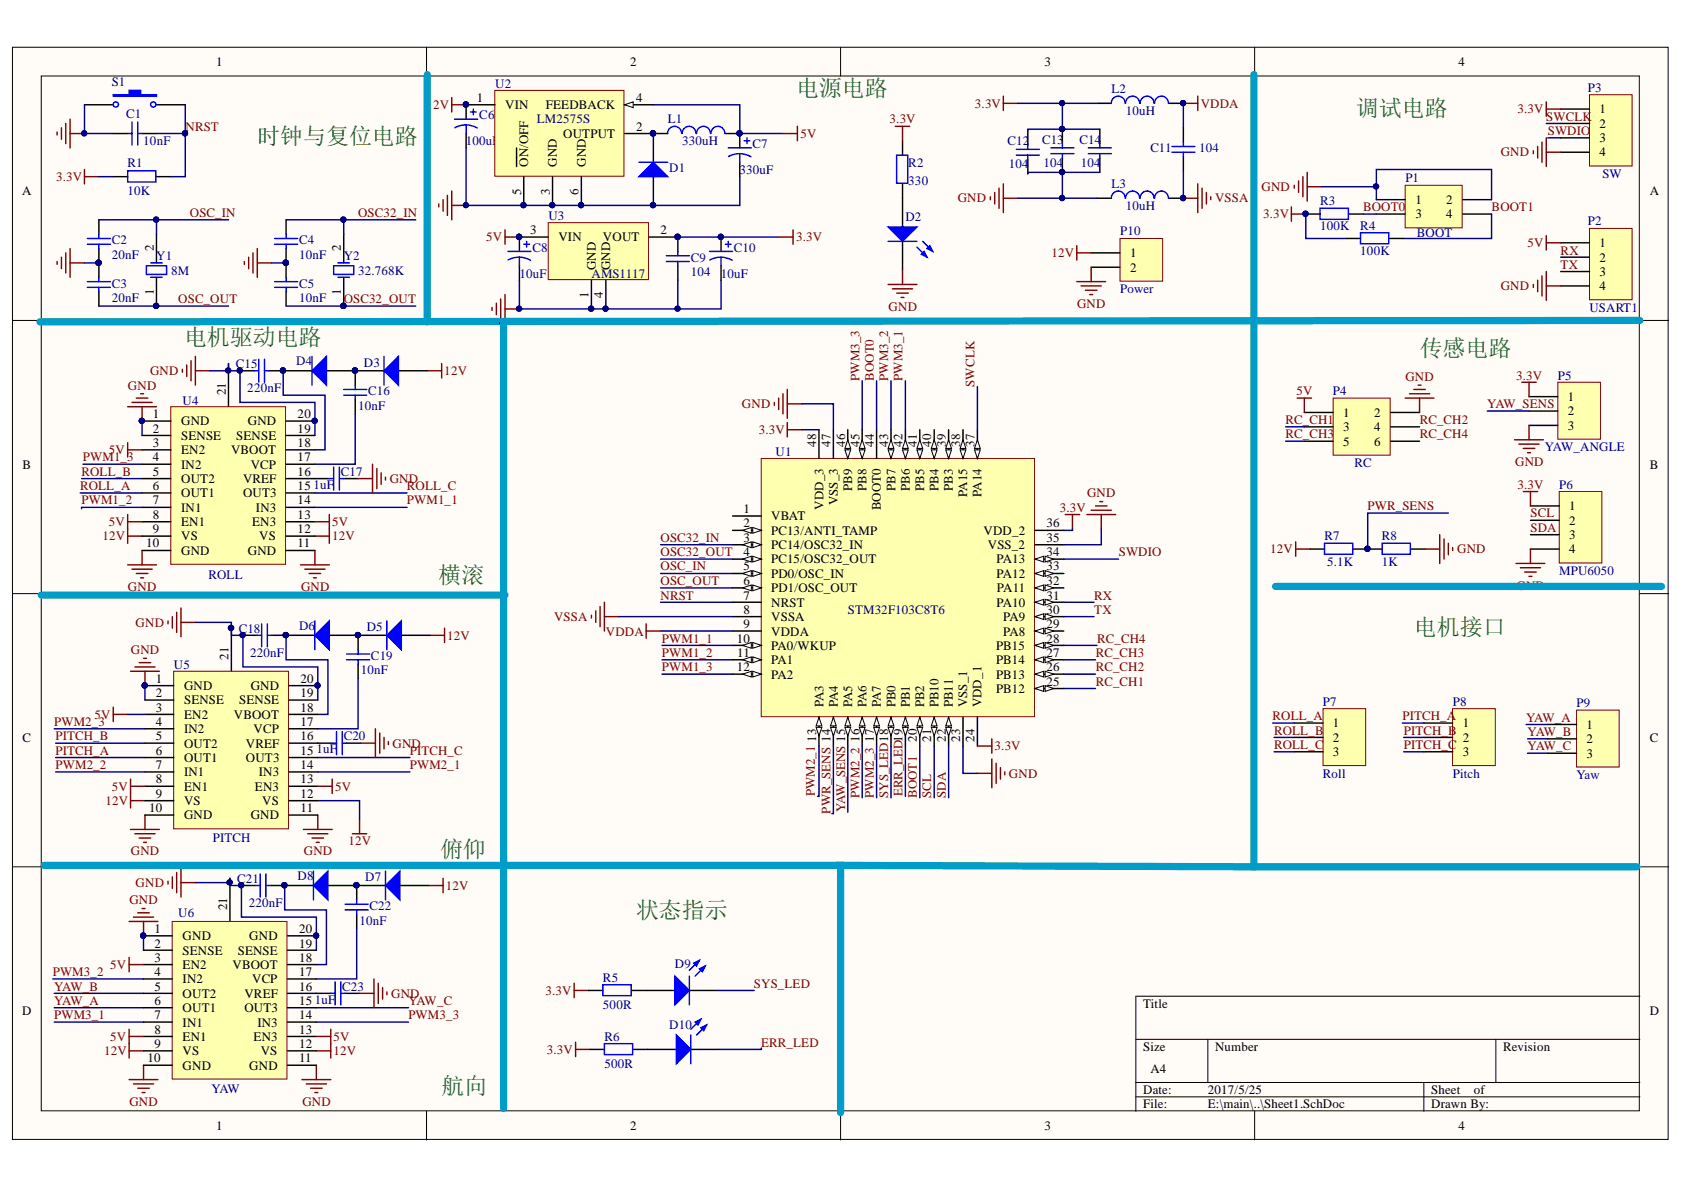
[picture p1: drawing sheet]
<svg xmlns="http://www.w3.org/2000/svg" width="297mm" height="210mm" viewBox="0 0 297 210" stroke-linecap="round" stroke-linejoin="round" font-family="sans-serif">
<defs><g id="words">
<g font-size="4.1" fill="#008000">
<text x="140.4" y="17">电源电路</text>
<text x="239.2" y="20.5">调试电路</text>
<text x="45.4" y="25.3">时钟与复位电路</text>
<text x="32.5" y="60.8">电机驱动电路</text>
<text x="250.4" y="62.8">传感电路</text>
<text x="77.4" y="102.9">横滚</text>
<text x="249.4" y="112">电机接口</text>
<text x="77.6" y="151.1">俯仰</text>
<text x="112.2" y="162">状态指示</text>
<text x="77.9" y="192.9">航向</text>
</g>
<g font-size="2.3">
<text x="38.1" y="11.6">1</text>
<text x="111.2" y="11.6">2</text>
<text x="184.2" y="11.6">3</text>
<text x="257.3" y="11.6">4</text>
<text x="84.1" y="18">1</text>
<text x="112.2" y="18">4</text>
<text x="89.1" y="19.2">VIN</text>
<text x="96.3" y="19.2">FEEDBACK</text>
<text x="112.2" y="23">2</text>
<text x="282.1" y="20">1</text>
<text x="282.1" y="22.5">2</text>
<text x="93.2" y="29.4" transform="rotate(-90 93.2 29.4)">ON/OFF</text>
<text x="98.2" y="29.4" transform="rotate(-90 98.2 29.4)">GND</text>
<text x="99.3" y="24.3">OUTPUT</text>
<text x="103.3" y="29.4" transform="rotate(-90 103.3 29.4)">GND</text>
<text x="282.1" y="25.1">3</text>
<text x="282.1" y="27.6">4</text>
<text x="3.9" y="34.4">A</text>
<text x="91.9" y="34.4" transform="rotate(-90 91.9 34.4)">5</text>
<text x="97" y="34.4" transform="rotate(-90 97 34.4)">3</text>
<text x="102" y="34.4" transform="rotate(-90 102 34.4)">6</text>
<text x="249.7" y="36">1</text>
<text x="255.1" y="36">2</text>
<text x="291" y="34.4">A</text>
<text x="93.5" y="41.3">3</text>
<text x="116.5" y="41.3">2</text>
<text x="249.7" y="38.5">3</text>
<text x="255.1" y="38.5">4</text>
<text x="27.1" y="44.3" transform="rotate(-90 27.1 44.3)">2</text>
<text x="60.1" y="44.3" transform="rotate(-90 60.1 44.3)">2</text>
<text x="98.5" y="42.5">VIN</text>
<text x="105.1" y="47.6" transform="rotate(-90 105.1 47.6)">GND</text>
<text x="106.4" y="42.5">VOUT</text>
<text x="107.6" y="47.6" transform="rotate(-90 107.6 47.6)">GND</text>
<text x="199.4" y="45.4">1</text>
<text x="199.4" y="47.9">2</text>
<text x="282.1" y="43.6">1</text>
<text x="282.1" y="46.2">2</text>
<text x="27.1" y="52.1" transform="rotate(-90 27.1 52.1)">1</text>
<text x="60.1" y="52.1" transform="rotate(-90 60.1 52.1)">1</text>
<text x="103.8" y="52.6" transform="rotate(-90 103.8 52.6)">1</text>
<text x="106.4" y="52.6" transform="rotate(-90 106.4 52.6)">4</text>
<text x="282.1" y="48.7">3</text>
<text x="282.1" y="51.2">4</text>
<text x="39.8" y="69.7" transform="rotate(-90 39.8 69.7)">21</text>
<text x="276.6" y="70.7">1</text>
<text x="27" y="73.8">1</text>
<text x="27" y="76.3">2</text>
<text x="32" y="75">GND</text>
<text x="32" y="77.6">SENSE</text>
<text x="41.7" y="77.6">SENSE</text>
<text x="43.7" y="75">GND</text>
<text x="52.5" y="76.3">19</text>
<text x="52.5" y="73.8">20</text>
<text x="236.9" y="73.5">1</text>
<text x="236.9" y="76.1">3</text>
<text x="242.4" y="73.5">2</text>
<text x="242.4" y="76.1">4</text>
<text x="276.6" y="73.3">2</text>
<text x="276.6" y="75.8">3</text>
<text x="4" y="82.6">B</text>
<text x="27" y="78.8">3</text>
<text x="27" y="81.4">4</text>
<text x="27" y="83.9">5</text>
<text x="32" y="80.1">EN2</text>
<text x="32" y="82.6">IN2</text>
<text x="40.8" y="80.1">VBOOT</text>
<text x="41.1" y="78.5" transform="rotate(-90 41.1 78.5)">GND</text>
<text x="44.2" y="82.6">VCP</text>
<text x="52.5" y="83.9">16</text>
<text x="52.5" y="81.4">17</text>
<text x="52.5" y="78.8">18</text>
<text x="144" y="78.8" transform="rotate(-90 144 78.8)">48</text>
<text x="146.5" y="78.8" transform="rotate(-90 146.5 78.8)">47</text>
<text x="149.1" y="78.8" transform="rotate(-90 149.1 78.8)">46</text>
<text x="151.6" y="78.8" transform="rotate(-90 151.6 78.8)">45</text>
<text x="154.1" y="78.8" transform="rotate(-90 154.1 78.8)">44</text>
<text x="156.7" y="78.8" transform="rotate(-90 156.7 78.8)">43</text>
<text x="159.2" y="78.8" transform="rotate(-90 159.2 78.8)">42</text>
<text x="161.7" y="78.8" transform="rotate(-90 161.7 78.8)">41</text>
<text x="164.3" y="78.8" transform="rotate(-90 164.3 78.8)">40</text>
<text x="166.8" y="78.8" transform="rotate(-90 166.8 78.8)">39</text>
<text x="169.3" y="78.8" transform="rotate(-90 169.3 78.8)">38</text>
<text x="171.9" y="78.8" transform="rotate(-90 171.9 78.8)">37</text>
<text x="236.9" y="78.6">5</text>
<text x="242.4" y="78.6">6</text>
<text x="291" y="82.6">B</text>
<text x="27" y="86.4">6</text>
<text x="27" y="89">7</text>
<text x="32" y="85.2">OUT2</text>
<text x="32" y="87.7">OUT1</text>
<text x="42.9" y="87.7">OUT3</text>
<text x="42.9" y="85.2">VREF</text>
<text x="52.5" y="89">14</text>
<text x="52.5" y="86.4">15</text>
<text x="145.3" y="89.9" transform="rotate(-90 145.3 89.9)">VDD_3</text>
<text x="147.8" y="89.1" transform="rotate(-90 147.8 89.1)">VSS_3</text>
<text x="150.3" y="86.6" transform="rotate(-90 150.3 86.6)">PB9</text>
<text x="152.9" y="86.6" transform="rotate(-90 152.9 86.6)">PB8</text>
<text x="155.4" y="90" transform="rotate(-90 155.4 90)">BOOT0</text>
<text x="157.9" y="86.6" transform="rotate(-90 157.9 86.6)">PB7</text>
<text x="160.5" y="86.6" transform="rotate(-90 160.5 86.6)">PB6</text>
<text x="163" y="86.6" transform="rotate(-90 163 86.6)">PB5</text>
<text x="165.5" y="86.6" transform="rotate(-90 165.5 86.6)">PB4</text>
<text x="168.1" y="86.6" transform="rotate(-90 168.1 86.6)">PB3</text>
<text x="170.6" y="87.6" transform="rotate(-90 170.6 87.6)">PA15</text>
<text x="173.2" y="87.6" transform="rotate(-90 173.2 87.6)">PA14</text>
<text x="276.8" y="90">1</text>
<text x="27" y="91.5">8</text>
<text x="27" y="94">9</text>
<text x="32" y="90.2">IN1</text>
<text x="32" y="92.8">EN1</text>
<text x="32" y="95.3">VS</text>
<text x="44.5" y="92.8">EN3</text>
<text x="45.1" y="90.2">IN3</text>
<text x="45.7" y="95.3">VS</text>
<text x="52.5" y="94">12</text>
<text x="52.5" y="91.5">13</text>
<text x="131.1" y="90.5">1</text>
<text x="131.1" y="93">2</text>
<text x="131.1" y="95.6">3</text>
<text x="136" y="91.8">VBAT</text>
<text x="136" y="94.3">PC13/ANTI_TAMP</text>
<text x="173.5" y="94.3">VDD_2</text>
<text x="184.6" y="95.6">35</text>
<text x="184.6" y="93">36</text>
<text x="276.8" y="92.5">2</text>
<text x="276.8" y="95.1">3</text>
<text x="25.8" y="96.6">10</text>
<text x="32" y="97.8">GND</text>
<text x="43.7" y="97.8">GND</text>
<text x="52.5" y="96.6">11</text>
<text x="131.1" y="98.1">4</text>
<text x="131.1" y="100.6">5</text>
<text x="136" y="96.8">PC14/OSC32_IN</text>
<text x="136" y="99.4">PC15/OSC32_OUT</text>
<text x="136" y="101.9">PD0/OSC_IN</text>
<text x="174.3" y="96.8">VSS_2</text>
<text x="175.8" y="101.9">PA12</text>
<text x="175.8" y="99.4">PA13</text>
<text x="184.6" y="100.6">33</text>
<text x="184.6" y="98.1">34</text>
<text x="276.8" y="97.6">4</text>
<text x="131.1" y="103.2">6</text>
<text x="131.1" y="105.8">7</text>
<text x="136" y="104.5">PD1/OSC_OUT</text>
<text x="136" y="107">NRST</text>
<text x="175.8" y="107">PA10</text>
<text x="175.9" y="104.5">PA11</text>
<text x="184.6" y="105.8">31</text>
<text x="184.6" y="103.2">32</text>
<text x="129.9" y="113.4">10</text>
<text x="131.1" y="108.3">8</text>
<text x="131.1" y="110.8">9</text>
<text x="136" y="109.6">VSSA</text>
<text x="136" y="112.1">VDDA</text>
<text x="177" y="112.1">PA8</text>
<text x="177" y="109.6">PA9</text>
<text x="184.6" y="113.4">28</text>
<text x="184.6" y="110.8">29</text>
<text x="184.6" y="108.3">30</text>
<text x="40.3" y="116.4" transform="rotate(-90 40.3 116.4)">21</text>
<text x="129.9" y="118.4">12</text>
<text x="130" y="115.9">11</text>
<text x="136" y="114.6">PA0/WKUP</text>
<text x="136" y="117.2">PA1</text>
<text x="136" y="119.7">PA2</text>
<text x="175.7" y="119.7">PB13</text>
<text x="175.7" y="117.2">PB14</text>
<text x="175.7" y="114.6">PB15</text>
<text x="184.6" y="118.4">26</text>
<text x="184.6" y="115.9">27</text>
<text x="27.5" y="120.5">1</text>
<text x="27.5" y="123">2</text>
<text x="27.5" y="125.5">3</text>
<text x="32.5" y="121.7">GND</text>
<text x="32.5" y="124.3">SENSE</text>
<text x="42.2" y="124.3">SENSE</text>
<text x="44.2" y="121.7">GND</text>
<text x="53" y="125.5">18</text>
<text x="53" y="123">19</text>
<text x="53" y="120.5">20</text>
<text x="145.3" y="124.8" transform="rotate(-90 145.3 124.8)">PA3</text>
<text x="147.8" y="124.8" transform="rotate(-90 147.8 124.8)">PA4</text>
<text x="150.3" y="124.8" transform="rotate(-90 150.3 124.8)">PA5</text>
<text x="152.9" y="124.8" transform="rotate(-90 152.9 124.8)">PA6</text>
<text x="155.4" y="124.8" transform="rotate(-90 155.4 124.8)">PA7</text>
<text x="157.9" y="124.8" transform="rotate(-90 157.9 124.8)">PB0</text>
<text x="160.5" y="124.8" transform="rotate(-90 160.5 124.8)">PB1</text>
<text x="163" y="124.8" transform="rotate(-90 163 124.8)">PB2</text>
<text x="165.5" y="124.8" transform="rotate(-90 165.5 124.8)">PB10</text>
<text x="168.1" y="124.8" transform="rotate(-90 168.1 124.8)">PB11</text>
<text x="170.6" y="124.8" transform="rotate(-90 170.6 124.8)">VSS_1</text>
<text x="173.2" y="124.8" transform="rotate(-90 173.2 124.8)">VDD_1</text>
<text x="175.7" y="122.2">PB12</text>
<text x="184.6" y="121">25</text>
<text x="4" y="130.8">C</text>
<text x="27.5" y="128.1">4</text>
<text x="27.5" y="130.6">5</text>
<text x="32.5" y="126.8">EN2</text>
<text x="32.5" y="129.3">IN2</text>
<text x="32.5" y="131.9">OUT2</text>
<text x="41.3" y="126.8">VBOOT</text>
<text x="43.4" y="131.9">VREF</text>
<text x="44.7" y="129.3">VCP</text>
<text x="53" y="130.6">16</text>
<text x="53" y="128.1">17</text>
<text x="144" y="130.8" transform="rotate(-90 144 130.8)">13</text>
<text x="151.6" y="130.8" transform="rotate(-90 151.6 130.8)">16</text>
<text x="154.1" y="130.8" transform="rotate(-90 154.1 130.8)">17</text>
<text x="161.7" y="130.8" transform="rotate(-90 161.7 130.8)">20</text>
<text x="164.3" y="130.8" transform="rotate(-90 164.3 130.8)">21</text>
<text x="166.8" y="130.8" transform="rotate(-90 166.8 130.8)">22</text>
<text x="169.3" y="130.8" transform="rotate(-90 169.3 130.8)">23</text>
<text x="171.9" y="130.8" transform="rotate(-90 171.9 130.8)">24</text>
<text x="235.1" y="128.3">1</text>
<text x="235.1" y="130.8">2</text>
<text x="258" y="128.3">1</text>
<text x="258" y="130.8">2</text>
<text x="279.8" y="128.6">1</text>
<text x="279.8" y="131.1">2</text>
<text x="291" y="130.8">C</text>
<text x="27.5" y="133.1">6</text>
<text x="27.5" y="135.7">7</text>
<text x="32.5" y="134.4">OUT1</text>
<text x="32.5" y="136.9">IN1</text>
<text x="43.4" y="134.4">OUT3</text>
<text x="45.7" y="136.9">IN3</text>
<text x="53" y="135.7">14</text>
<text x="53" y="133.1">15</text>
<text x="235.1" y="133.4">3</text>
<text x="258" y="133.4">3</text>
<text x="279.8" y="133.6">3</text>
<text x="26.3" y="143.3">10</text>
<text x="27.5" y="138.2">8</text>
<text x="27.5" y="140.7">9</text>
<text x="32.5" y="139.5">EN1</text>
<text x="32.5" y="142">VS</text>
<text x="45" y="139.5">EN3</text>
<text x="46.2" y="142">VS</text>
<text x="53" y="143.3">11</text>
<text x="53" y="140.7">12</text>
<text x="53" y="138.2">13</text>
<text x="32.5" y="144.5">GND</text>
<text x="44.2" y="144.5">GND</text>
<text x="40.1" y="160.5" transform="rotate(-90 40.1 160.5)">21</text>
<text x="27.2" y="164.6">1</text>
<text x="27.2" y="167.1">2</text>
<text x="32.2" y="165.9">GND</text>
<text x="44" y="165.9">GND</text>
<text x="52.8" y="167.1">19</text>
<text x="52.8" y="164.6">20</text>
<text x="27.2" y="169.7">3</text>
<text x="27.2" y="172.2">4</text>
<text x="32.2" y="168.4">SENSE</text>
<text x="32.2" y="170.9">EN2</text>
<text x="32.2" y="173.5">IN2</text>
<text x="41" y="170.9">VBOOT</text>
<text x="41.3" y="169.3" transform="rotate(-90 41.3 169.3)">GND</text>
<text x="41.9" y="168.4">SENSE</text>
<text x="44.5" y="173.5">VCP</text>
<text x="52.8" y="172.2">17</text>
<text x="52.8" y="169.7">18</text>
<text x="3.9" y="179">D</text>
<text x="27.2" y="174.7">5</text>
<text x="27.2" y="177.3">6</text>
<text x="27.2" y="179.8">7</text>
<text x="32.2" y="176">OUT2</text>
<text x="32.2" y="178.5">OUT1</text>
<text x="43.1" y="178.5">OUT3</text>
<text x="43.1" y="176">VREF</text>
<text x="52.8" y="179.8">14</text>
<text x="52.8" y="177.3">15</text>
<text x="52.8" y="174.7">16</text>
<text x="201.6" y="177.8">Title</text>
<text x="291" y="179">D</text>
<text x="27.2" y="182.3">8</text>
<text x="27.2" y="184.9">9</text>
<text x="32.2" y="181.1">IN1</text>
<text x="32.2" y="183.6">EN1</text>
<text x="44.7" y="183.6">EN3</text>
<text x="45.4" y="181.1">IN3</text>
<text x="52.8" y="184.9">12</text>
<text x="52.8" y="182.3">13</text>
<text x="201.6" y="185.4">Size</text>
<text x="214.3" y="185.4">Number</text>
<text x="265.1" y="185.4">Revision</text>
<text x="26" y="187.4">10</text>
<text x="32.2" y="186.1">VS</text>
<text x="32.2" y="188.7">GND</text>
<text x="44" y="188.7">GND</text>
<text x="46" y="186.1">VS</text>
<text x="52.8" y="187.4">11</text>
<text x="202.9" y="189.2">A4</text>
<text x="201.6" y="193">Date:</text>
<text x="201.6" y="195.5">File:</text>
<text x="213.1" y="193">2017/5/25</text>
<text x="213.1" y="195.5">E:\main\..\Sheet1.SchDoc</text>
<text x="252.5" y="193">Sheet</text>
<text x="252.5" y="195.5">Drawn By:</text>
<text x="260" y="193">of</text>
<text x="38.1" y="199.3">1</text>
<text x="111.2" y="199.3">2</text>
<text x="184.2" y="199.3">3</text>
<text x="257.3" y="199.3">4</text>
</g>
<g font-size="2.3" fill="#000080">
<text x="19.7" y="15.2">S1</text>
<text x="87.3" y="15.4">U2</text>
<text x="196.1" y="16.5">L2</text>
<text x="280.1" y="16.2">P3</text>
<text x="22.2" y="20.8">C1</text>
<text x="84.5" y="21">C6</text>
<text x="94.7" y="21.8">LM2575S</text>
<text x="117.8" y="21.8">L1</text>
<text x="198.6" y="20.3">10uH</text>
<text x="22.5" y="29.4">R1</text>
<text x="25.3" y="25.6">10nF</text>
<text x="82.2" y="25.6">100uF</text>
<text x="120.3" y="25.6">330uH</text>
<text x="132.7" y="26.1">C7</text>
<text x="160.2" y="29.4">R2</text>
<text x="177.7" y="25.6">C12</text>
<text x="178" y="29.6">104</text>
<text x="183.8" y="25.3">C13</text>
<text x="184.1" y="29.4">104</text>
<text x="190.4" y="25.3">C14</text>
<text x="190.7" y="29.4">104</text>
<text x="202.9" y="26.8">C11</text>
<text x="211.5" y="26.8">104</text>
<text x="22.5" y="34.4">10K</text>
<text x="118" y="30.4">D1</text>
<text x="130.5" y="30.6">330uF</text>
<text x="160.2" y="32.7">330</text>
<text x="196.1" y="33.2">L3</text>
<text x="247.9" y="32.2">P1</text>
<text x="282.6" y="31.4">SW</text>
<text x="96.7" y="38.7">U3</text>
<text x="159.7" y="39">D2</text>
<text x="197.6" y="41.5">P10</text>
<text x="198.6" y="37">10uH</text>
<text x="232.8" y="40.5">100K</text>
<text x="232.8" y="36.2">R3</text>
<text x="239.9" y="40.5">R4</text>
<text x="249.9" y="41.8">BOOT</text>
<text x="280.1" y="39.8">P2</text>
<text x="19.7" y="45.7">20nF</text>
<text x="19.7" y="43.1">C2</text>
<text x="27.6" y="45.9">Y1</text>
<text x="52.8" y="45.7">10nF</text>
<text x="52.8" y="43.1">C4</text>
<text x="60.6" y="45.9">Y2</text>
<text x="93.9" y="44.4">C8</text>
<text x="121.8" y="46.2">C9</text>
<text x="129.4" y="44.4">C10</text>
<text x="239.9" y="44.9">100K</text>
<text x="19.7" y="53.3">20nF</text>
<text x="19.7" y="50.7">C3</text>
<text x="30.2" y="48.5">8M</text>
<text x="52.8" y="53.3">10nF</text>
<text x="52.8" y="50.7">C5</text>
<text x="63.2" y="48.5">32.768K</text>
<text x="91.6" y="49">10uF</text>
<text x="104.3" y="49">AMS1117</text>
<text x="121.8" y="48.7">104</text>
<text x="127.2" y="49">10uF</text>
<text x="197.6" y="51.7">Power</text>
<text x="280.4" y="55">USART1</text>
<text x="41.6" y="64.9">C15</text>
<text x="52.2" y="64.4">D4</text>
<text x="64.2" y="64.7">D3</text>
<text x="32.2" y="71.5">U4</text>
<text x="43.6" y="69.2">220nF</text>
<text x="64.9" y="69.7">C16</text>
<text x="235.1" y="69.7">P4</text>
<text x="274.8" y="66.9">P5</text>
<text x="63.2" y="72.3">10nF</text>
<text x="60.1" y="83.9">C17</text>
<text x="136.8" y="80.4">U1</text>
<text x="238.9" y="82.4">RC</text>
<text x="272.5" y="79.6">YAW_ANGLE</text>
<text x="55.3" y="86.2">1uF</text>
<text x="275" y="86.2">P6</text>
<text x="233.6" y="95.3">R7</text>
<text x="243.7" y="95.3">R8</text>
<text x="234.1" y="99.9">5.1K</text>
<text x="243.7" y="99.9">1K</text>
<text x="275" y="101.4">MPU6050</text>
<text x="36.8" y="102.1">ROLL</text>
<text x="42.1" y="111.6">C18</text>
<text x="52.8" y="111.1">D6</text>
<text x="64.7" y="111.3">D5</text>
<text x="149.6" y="108.3">STM32F103C8T6</text>
<text x="30.7" y="117.9">U5</text>
<text x="44.1" y="115.9">220nF</text>
<text x="63.7" y="118.9">10nF</text>
<text x="65.4" y="116.4">C19</text>
<text x="233.3" y="124.5">P7</text>
<text x="256.3" y="124.5">P8</text>
<text x="278.1" y="124.8">P9</text>
<text x="60.6" y="130.6">C20</text>
<text x="55.8" y="132.9">1uF</text>
<text x="233.3" y="137.2">Roll</text>
<text x="256.3" y="137.2">Pitch</text>
<text x="278.1" y="137.4">Yaw</text>
<text x="37.5" y="148.6">PITCH</text>
<text x="41.9" y="155.7">C21</text>
<text x="52.5" y="155.2">D8</text>
<text x="64.4" y="155.4">D7</text>
<text x="31.5" y="161.7">U6</text>
<text x="43.9" y="160">220nF</text>
<text x="65.2" y="160.5">C22</text>
<text x="63.4" y="163.1">10nF</text>
<text x="106.4" y="173.2">R5</text>
<text x="119" y="170.7">D9</text>
<text x="55.5" y="177">1uF</text>
<text x="60.4" y="174.7">C23</text>
<text x="106.4" y="178">500R</text>
<text x="106.6" y="183.6">R6</text>
<text x="118" y="181.6">D10</text>
<text x="106.6" y="188.4">500R</text>
<text x="37.3" y="192.7">YAW</text>
</g>
<g font-size="2.3" fill="#800000">
<text x="32.7" y="23">NRST</text>
<text x="75.2" y="19.2">12V</text>
<text x="156.9" y="21.8">3.3V</text>
<text x="172" y="19">3.3V</text>
<text x="211.8" y="19">VDDA</text>
<text x="267.7" y="20">3.3V</text>
<text x="272.7" y="21.3">SWCLK</text>
<text x="273" y="23.8">SWDIO</text>
<text x="141.2" y="24.3">5V</text>
<text x="264.7" y="27.6">GND</text>
<text x="9.9" y="31.9">3.3V</text>
<text x="168.9" y="35.7">GND</text>
<text x="214.3" y="35.7">VSSA</text>
<text x="222.5" y="33.7">GND</text>
<text x="33.5" y="38.2">OSC_IN</text>
<text x="63.2" y="38.2">OSC32_IN</text>
<text x="222.8" y="38.5">3.3V</text>
<text x="240.5" y="37.2">BOOT0</text>
<text x="263.1" y="37.2">BOOT1</text>
<text x="85.7" y="42.5">5V</text>
<text x="140.4" y="42.5">3.3V</text>
<text x="185.5" y="45.4">12V</text>
<text x="269.4" y="43.6">5V</text>
<text x="275.3" y="44.9">RX</text>
<text x="275.3" y="47.4">TX</text>
<text x="31.5" y="53.5">OSC_OUT</text>
<text x="60.6" y="53.5">OSC32_OUT</text>
<text x="264.7" y="51.2">GND</text>
<text x="156.7" y="54.8">GND</text>
<text x="190" y="54.3">GND</text>
<text x="22.6" y="68.7">GND</text>
<text x="26.5" y="66.2">GND</text>
<text x="78.4" y="66.2">12V</text>
<text x="151.6" y="67.2" transform="rotate(-90 151.6 67.2)">PWM3_3</text>
<text x="154.1" y="67.2" transform="rotate(-90 154.1 67.2)">BOOT0</text>
<text x="156.7" y="67.2" transform="rotate(-90 156.7 67.2)">PWM3_2</text>
<text x="159.2" y="67.2" transform="rotate(-90 159.2 67.2)">PWM3_1</text>
<text x="171.9" y="68.2" transform="rotate(-90 171.9 68.2)">SWCLK</text>
<text x="228.7" y="69.7">5V</text>
<text x="247.9" y="67.2">GND</text>
<text x="267.4" y="66.9">3.3V</text>
<text x="130.9" y="72">GND</text>
<text x="133.8" y="76.6">3.3V</text>
<text x="226.8" y="74.8">RC_CH1</text>
<text x="226.8" y="77.3">RC_CH3</text>
<text x="250.4" y="74.8">RC_CH2</text>
<text x="250.4" y="77.3">RC_CH4</text>
<text x="262.3" y="72">YAW_SENS</text>
<text x="14.4" y="83.9">ROLL_B</text>
<text x="14.6" y="81.4">PWM1_3</text>
<text x="19.2" y="80.1">5V</text>
<text x="267.3" y="82.1">GND</text>
<text x="14.1" y="86.4">ROLL_A</text>
<text x="14.4" y="89">PWM1_2</text>
<text x="68.7" y="85.2">GND</text>
<text x="71.8" y="89">PWM1_1</text>
<text x="71.8" y="86.4">ROLL_C</text>
<text x="191.8" y="87.7">GND</text>
<text x="241.2" y="90">PWR_SENS</text>
<text x="267.7" y="86.2">3.3V</text>
<text x="18.1" y="95.3">12V</text>
<text x="19.2" y="92.8">5V</text>
<text x="58.6" y="95.3">12V</text>
<text x="58.6" y="92.8">5V</text>
<text x="116.5" y="95.6">OSC32_IN</text>
<text x="186.9" y="90.2">3.3V</text>
<text x="270" y="91.3">SCL</text>
<text x="270" y="93.8">SDA</text>
<text x="116.5" y="100.6">OSC_IN</text>
<text x="116.5" y="98.1">OSC32_OUT</text>
<text x="197.3" y="98.1">SWDIO</text>
<text x="224" y="97.6">12V</text>
<text x="257" y="97.6">GND</text>
<text x="22.6" y="104.3">GND</text>
<text x="53.1" y="104.3">GND</text>
<text x="116.5" y="103.2">OSC_OUT</text>
<text x="116.5" y="105.8">NRST</text>
<text x="193" y="105.8">RX</text>
<text x="267.5" y="104">GND</text>
<text x="23.9" y="110.6">GND</text>
<text x="78.9" y="112.9">12V</text>
<text x="97.7" y="109.6">VSSA</text>
<text x="106.9" y="112.1">VDDA</text>
<text x="116.8" y="113.4">PWM1_1</text>
<text x="193" y="108.3">TX</text>
<text x="193.5" y="113.4">RC_CH4</text>
<text x="23.1" y="115.4">GND</text>
<text x="116.8" y="115.9">PWM1_2</text>
<text x="116.8" y="118.4">PWM1_3</text>
<text x="193.3" y="118.4">RC_CH2</text>
<text x="193.3" y="115.9">RC_CH3</text>
<text x="193.3" y="121">RC_CH1</text>
<text x="9.6" y="128.1">PWM2_3</text>
<text x="9.8" y="130.6">PITCH_B</text>
<text x="16.7" y="126.8">5V</text>
<text x="69.2" y="131.9">GND</text>
<text x="224.5" y="127">ROLL_A</text>
<text x="224.7" y="129.6">ROLL_B</text>
<text x="247.4" y="127">PITCH_A</text>
<text x="247.6" y="129.6">PITCH_B</text>
<text x="269.2" y="127.3">YAW_A</text>
<text x="269.4" y="129.8">YAW_B</text>
<text x="9.8" y="135.7">PWM2_2</text>
<text x="9.8" y="133.1">PITCH_A</text>
<text x="72.3" y="135.7">PWM2_1</text>
<text x="72.3" y="133.1">PITCH_C</text>
<text x="175.4" y="132.4">3.3V</text>
<text x="178" y="137.2">GND</text>
<text x="224.7" y="132.1">ROLL_C</text>
<text x="247.6" y="132.1">PITCH_C</text>
<text x="269.4" y="132.4">YAW_C</text>
<text x="18.6" y="142">12V</text>
<text x="19.7" y="139.5">5V</text>
<text x="59.1" y="139.5">5V</text>
<text x="143.7" y="140.5" transform="rotate(-90 143.7 140.5)">PWM2_1</text>
<text x="146.5" y="143.5" transform="rotate(-90 146.5 143.5)">PWR_SENS 14</text>
<text x="149.1" y="143.3" transform="rotate(-90 149.1 143.3)">YAW_SENS 15</text>
<text x="151.6" y="140.7" transform="rotate(-90 151.6 140.7)">PWM2_2</text>
<text x="154.1" y="140.7" transform="rotate(-90 154.1 140.7)">PWM2_3</text>
<text x="156.7" y="140.7" transform="rotate(-90 156.7 140.7)">SYS_LED18</text>
<text x="159.2" y="140.5" transform="rotate(-90 159.2 140.5)">ERR_LED19</text>
<text x="161.7" y="140.7" transform="rotate(-90 161.7 140.7)">BOOT1</text>
<text x="164.3" y="140.7" transform="rotate(-90 164.3 140.7)">SCL</text>
<text x="166.8" y="140.7" transform="rotate(-90 166.8 140.7)">SDA</text>
<text x="61.5" y="149.1">12V</text>
<text x="23.1" y="150.9">GND</text>
<text x="53.6" y="150.9">GND</text>
<text x="22.8" y="159.5">GND</text>
<text x="23.9" y="156.4">GND</text>
<text x="78.6" y="156.9">12V</text>
<text x="9.3" y="172.2">PWM3_2</text>
<text x="19.4" y="170.9">5V</text>
<text x="9.6" y="179.8">PWM3_1</text>
<text x="9.6" y="177.3">YAW_A</text>
<text x="9.6" y="174.7">YAW_B</text>
<text x="69" y="176">GND</text>
<text x="72" y="179.8">PWM3_3</text>
<text x="72" y="177.3">YAW_C</text>
<text x="96.2" y="175.5">3.3V</text>
<text x="133" y="174.2">SYS_LED</text>
<text x="19.4" y="183.6">5V</text>
<text x="58.8" y="183.6">5V</text>
<text x="96.5" y="185.9">3.3V</text>
<text x="134.3" y="184.6">ERR_LED</text>
<text x="18.3" y="186.1">12V</text>
<text x="58.8" y="186.1">12V</text>
<text x="22.8" y="195">GND</text>
<text x="53.3" y="195">GND</text>
</g>
</g></defs>
<g fill="#fffcf8" stroke="#000" stroke-width=".18">
<path d="M2.2 8.3h292v192.7h-292z"/>
<path d="M7.3 13.4h281.9v182.5h-281.9z"/>
</g>
<g fill="none" stroke="#000" stroke-width=".18">
<path d="M75.2 8.3v5.1M148.3 8.3v5.1M221.3 8.3v5.1M2.2 56.5h5.1M289.3 56.5h5M2.2 104.7h5.1M289.3 104.7h5M2.2 152.9h5.1M289.3 152.9h5M289.3 175.7h-89v20.3M75.2 196v5.1M148.3 196v5.1"/>
<path d="M200.3 183.3h89M200.3 190.9h89M200.3 193.5h89M213 183.3v7.6M221.3 196v5.1M251.2 190.9v5.1M263.9 183.3v7.6"/>
</g>
<path d="M134.3 80.9h48.2v45.5h-48.2z" fill="#ffffb0" stroke="#800000" stroke-width=".18"/>
<path d="M129.2 91h5.1M129.2 93.6h5.1" fill="none" stroke="#000" stroke-width=".25"/>
<path d="M132.8 93l1.5 .6-1.5 .5z" fill="#fffcf8"/>
<path d="M132.8 93l1.5 .6-1.5 .5z" fill="none" stroke="#000" stroke-width=".18"/>
<path d="M131 93.6l1.5-.6v1.1z" fill="#fffcf8"/>
<path d="M131 93.6l1.5-.6v1.1z" fill="none" stroke="#000" stroke-width=".18"/>
<path d="M129.2 96.1h5.1" fill="none" stroke="#000" stroke-width=".25"/>
<path d="M132.8 95.6l1.5 .5-1.5 .5z" fill="#fffcf8"/>
<path d="M132.8 95.6l1.5 .5-1.5 .5z" fill="none" stroke="#000" stroke-width=".18"/>
<path d="M131 96.1l1.5-.5v1z" fill="#fffcf8"/>
<path d="M131 96.1l1.5-.5v1z" fill="none" stroke="#000" stroke-width=".18"/>
<path d="M129.2 98.6h5.1" fill="none" stroke="#000" stroke-width=".25"/>
<path d="M132.8 98.1l1.5 .5-1.5 .5z" fill="#fffcf8"/>
<path d="M132.8 98.1l1.5 .5-1.5 .5z" fill="none" stroke="#000" stroke-width=".18"/>
<path d="M131 98.6l1.5-.5v1z" fill="#fffcf8"/>
<path d="M131 98.6l1.5-.5v1z" fill="none" stroke="#000" stroke-width=".18"/>
<path d="M129.2 101.2h5.1" fill="none" stroke="#000" stroke-width=".25"/>
<path d="M132.8 100.7l1.5 .5-1.5 .5z" fill="#fffcf8"/>
<path d="M132.8 100.7l1.5 .5-1.5 .5z" fill="none" stroke="#000" stroke-width=".18"/>
<path d="M131 101.2l1.5-.5v1z" fill="#fffcf8"/>
<path d="M131 101.2l1.5-.5v1z" fill="none" stroke="#000" stroke-width=".18"/>
<path d="M129.2 103.7h5.1" fill="none" stroke="#000" stroke-width=".25"/>
<path d="M132.8 103.2l1.5 .5-1.5 .5z" fill="#fffcf8"/>
<path d="M132.8 103.2l1.5 .5-1.5 .5z" fill="none" stroke="#000" stroke-width=".18"/>
<path d="M131 103.7l1.5-.5v1z" fill="#fffcf8"/>
<path d="M131 103.7l1.5-.5v1z" fill="none" stroke="#000" stroke-width=".18"/>
<path d="M129.2 106.2h5.1M129.2 108.8h5.1M129.2 111.3h5.1M129.2 113.8h5.1" fill="none" stroke="#000" stroke-width=".25"/>
<path d="M132.8 113.3l1.5 .5-1.5 .5z" fill="#fffcf8"/>
<path d="M132.8 113.3l1.5 .5-1.5 .5z" fill="none" stroke="#000" stroke-width=".18"/>
<path d="M131 113.8l1.5-.5v1z" fill="#fffcf8"/>
<path d="M131 113.8l1.5-.5v1z" fill="none" stroke="#000" stroke-width=".18"/>
<path d="M129.2 116.4h5.1" fill="none" stroke="#000" stroke-width=".25"/>
<path d="M132.8 115.9l1.5 .5-1.5 .5z" fill="#fffcf8"/>
<path d="M132.8 115.9l1.5 .5-1.5 .5z" fill="none" stroke="#000" stroke-width=".18"/>
<path d="M131 116.4l1.5-.5v1z" fill="#fffcf8"/>
<path d="M131 116.4l1.5-.5v1z" fill="none" stroke="#000" stroke-width=".18"/>
<path d="M129.2 118.9h5.1" fill="none" stroke="#000" stroke-width=".25"/>
<path d="M132.8 118.4l1.5 .5-1.5 .5z" fill="#fffcf8"/>
<path d="M132.8 118.4l1.5 .5-1.5 .5z" fill="none" stroke="#000" stroke-width=".18"/>
<path d="M131 118.9l1.5-.5v1z" fill="#fffcf8"/>
<path d="M131 118.9l1.5-.5v1z" fill="none" stroke="#000" stroke-width=".18"/>
<path d="M144.5 126.5v5.1" fill="none" stroke="#000" stroke-width=".25"/>
<path d="M144.5 126.5l.5 1.5h-1z" fill="#fffcf8"/>
<path d="M144.5 126.5l.5 1.5h-1z" fill="none" stroke="#000" stroke-width=".18"/>
<path d="M144 128.3h1l-.5 1.5z" fill="#fffcf8"/>
<path d="M144 128.3h1l-.5 1.5z" fill="none" stroke="#000" stroke-width=".18"/>
<path d="M147 126.5v5.1" fill="none" stroke="#000" stroke-width=".25"/>
<path d="M147 126.5l.5 1.5h-1z" fill="#fffcf8"/>
<path d="M147 126.5l.5 1.5h-1z" fill="none" stroke="#000" stroke-width=".18"/>
<path d="M146.5 128.3h1l-.5 1.5z" fill="#fffcf8"/>
<path d="M146.5 128.3h1l-.5 1.5z" fill="none" stroke="#000" stroke-width=".18"/>
<path d="M149.5 126.5v5.1" fill="none" stroke="#000" stroke-width=".25"/>
<path d="M149.5 126.5l.5 1.5h-1z" fill="#fffcf8"/>
<path d="M149.5 126.5l.5 1.5h-1z" fill="none" stroke="#000" stroke-width=".18"/>
<path d="M149 128.3h1l-.5 1.5z" fill="#fffcf8"/>
<path d="M149 128.3h1l-.5 1.5z" fill="none" stroke="#000" stroke-width=".18"/>
<path d="M152.1 126.5v5.1" fill="none" stroke="#000" stroke-width=".25"/>
<path d="M152.1 126.5l.5 1.5h-1z" fill="#fffcf8"/>
<path d="M152.1 126.5l.5 1.5h-1z" fill="none" stroke="#000" stroke-width=".18"/>
<path d="M151.6 128.3h1l-.5 1.5z" fill="#fffcf8"/>
<path d="M151.6 128.3h1l-.5 1.5z" fill="none" stroke="#000" stroke-width=".18"/>
<path d="M154.6 126.5v5.1" fill="none" stroke="#000" stroke-width=".25"/>
<path d="M154.6 126.5l.5 1.5h-1z" fill="#fffcf8"/>
<path d="M154.6 126.5l.5 1.5h-1z" fill="none" stroke="#000" stroke-width=".18"/>
<path d="M154.1 128.3h1l-.5 1.5z" fill="#fffcf8"/>
<path d="M154.1 128.3h1l-.5 1.5z" fill="none" stroke="#000" stroke-width=".18"/>
<path d="M157.2 126.5v5.1" fill="none" stroke="#000" stroke-width=".25"/>
<path d="M157.2 126.5l.5 1.5h-1z" fill="#fffcf8"/>
<path d="M157.2 126.5l.5 1.5h-1z" fill="none" stroke="#000" stroke-width=".18"/>
<path d="M156.7 128.3h1l-.5 1.5z" fill="#fffcf8"/>
<path d="M156.7 128.3h1l-.5 1.5z" fill="none" stroke="#000" stroke-width=".18"/>
<path d="M159.7 126.5v5.1" fill="none" stroke="#000" stroke-width=".25"/>
<path d="M159.7 126.5l.5 1.5h-1z" fill="#fffcf8"/>
<path d="M159.7 126.5l.5 1.5h-1z" fill="none" stroke="#000" stroke-width=".18"/>
<path d="M159.2 128.3h1l-.5 1.5z" fill="#fffcf8"/>
<path d="M159.2 128.3h1l-.5 1.5z" fill="none" stroke="#000" stroke-width=".18"/>
<path d="M162.2 126.5v5.1" fill="none" stroke="#000" stroke-width=".25"/>
<path d="M162.2 126.5l.6 1.5h-1.1z" fill="#fffcf8"/>
<path d="M162.2 126.5l.6 1.5h-1.1z" fill="none" stroke="#000" stroke-width=".18"/>
<path d="M161.7 128.3h1.1l-.6 1.5z" fill="#fffcf8"/>
<path d="M161.7 128.3h1.1l-.6 1.5z" fill="none" stroke="#000" stroke-width=".18"/>
<path d="M164.8 126.5v5.1" fill="none" stroke="#000" stroke-width=".25"/>
<path d="M164.8 126.5l.5 1.5h-1z" fill="#fffcf8"/>
<path d="M164.8 126.5l.5 1.5h-1z" fill="none" stroke="#000" stroke-width=".18"/>
<path d="M164.3 128.3h1l-.5 1.5z" fill="#fffcf8"/>
<path d="M164.3 128.3h1l-.5 1.5z" fill="none" stroke="#000" stroke-width=".18"/>
<path d="M167.3 126.5v5.1" fill="none" stroke="#000" stroke-width=".25"/>
<path d="M167.3 126.5l.5 1.5h-1z" fill="#fffcf8"/>
<path d="M167.3 126.5l.5 1.5h-1z" fill="none" stroke="#000" stroke-width=".18"/>
<path d="M166.8 128.3h1l-.5 1.5z" fill="#fffcf8"/>
<path d="M166.8 128.3h1l-.5 1.5z" fill="none" stroke="#000" stroke-width=".18"/>
<path d="M169.9 126.5v5.1M172.4 126.5v5.1M182.6 121.4h5" fill="none" stroke="#000" stroke-width=".25"/>
<path d="M182.6 121.4l1.5-.5v1.1z" fill="#fffcf8"/>
<path d="M182.6 121.4l1.5-.5v1.1z" fill="none" stroke="#000" stroke-width=".18"/>
<path d="M184.3 120.9l1.6 .5-1.6 .6z" fill="#fffcf8"/>
<path d="M184.3 120.9l1.6 .5-1.6 .6z" fill="none" stroke="#000" stroke-width=".18"/>
<path d="M182.6 118.9h5" fill="none" stroke="#000" stroke-width=".25"/>
<path d="M182.6 118.9l1.5-.5v1z" fill="#fffcf8"/>
<path d="M182.6 118.9l1.5-.5v1z" fill="none" stroke="#000" stroke-width=".18"/>
<path d="M184.3 118.4l1.6 .5-1.6 .5z" fill="#fffcf8"/>
<path d="M184.3 118.4l1.6 .5-1.6 .5z" fill="none" stroke="#000" stroke-width=".18"/>
<path d="M182.6 116.4h5" fill="none" stroke="#000" stroke-width=".25"/>
<path d="M182.6 116.4l1.5-.5v1z" fill="#fffcf8"/>
<path d="M182.6 116.4l1.5-.5v1z" fill="none" stroke="#000" stroke-width=".18"/>
<path d="M184.3 115.9l1.6 .5-1.6 .5z" fill="#fffcf8"/>
<path d="M184.3 115.9l1.6 .5-1.6 .5z" fill="none" stroke="#000" stroke-width=".18"/>
<path d="M182.6 113.8h5" fill="none" stroke="#000" stroke-width=".25"/>
<path d="M182.6 113.8l1.5-.5v1z" fill="#fffcf8"/>
<path d="M182.6 113.8l1.5-.5v1z" fill="none" stroke="#000" stroke-width=".18"/>
<path d="M184.3 113.3l1.6 .5-1.6 .5z" fill="#fffcf8"/>
<path d="M184.3 113.3l1.6 .5-1.6 .5z" fill="none" stroke="#000" stroke-width=".18"/>
<path d="M182.6 111.3h5" fill="none" stroke="#000" stroke-width=".25"/>
<path d="M182.6 111.3l1.5-.5v1z" fill="#fffcf8"/>
<path d="M182.6 111.3l1.5-.5v1z" fill="none" stroke="#000" stroke-width=".18"/>
<path d="M184.3 110.8l1.6 .5-1.6 .5z" fill="#fffcf8"/>
<path d="M184.3 110.8l1.6 .5-1.6 .5z" fill="none" stroke="#000" stroke-width=".18"/>
<path d="M182.6 108.8h5" fill="none" stroke="#000" stroke-width=".25"/>
<path d="M182.6 108.8l1.5-.5v1z" fill="#fffcf8"/>
<path d="M182.6 108.8l1.5-.5v1z" fill="none" stroke="#000" stroke-width=".18"/>
<path d="M184.3 108.3l1.6 .5-1.6 .5z" fill="#fffcf8"/>
<path d="M184.3 108.3l1.6 .5-1.6 .5z" fill="none" stroke="#000" stroke-width=".18"/>
<path d="M182.6 106.2h5" fill="none" stroke="#000" stroke-width=".25"/>
<path d="M182.6 106.2l1.5-.5v1z" fill="#fffcf8"/>
<path d="M182.6 106.2l1.5-.5v1z" fill="none" stroke="#000" stroke-width=".18"/>
<path d="M184.3 105.7l1.6 .5-1.6 .5z" fill="#fffcf8"/>
<path d="M184.3 105.7l1.6 .5-1.6 .5z" fill="none" stroke="#000" stroke-width=".18"/>
<path d="M182.6 103.7h5" fill="none" stroke="#000" stroke-width=".25"/>
<path d="M182.6 103.7l1.5-.5v1z" fill="#fffcf8"/>
<path d="M182.6 103.7l1.5-.5v1z" fill="none" stroke="#000" stroke-width=".18"/>
<path d="M184.3 103.2l1.6 .5-1.6 .5z" fill="#fffcf8"/>
<path d="M184.3 103.2l1.6 .5-1.6 .5z" fill="none" stroke="#000" stroke-width=".18"/>
<path d="M182.6 101.2h5" fill="none" stroke="#000" stroke-width=".25"/>
<path d="M182.6 101.2l1.5-.5v1z" fill="#fffcf8"/>
<path d="M182.6 101.2l1.5-.5v1z" fill="none" stroke="#000" stroke-width=".18"/>
<path d="M184.3 100.7l1.6 .5-1.6 .5z" fill="#fffcf8"/>
<path d="M184.3 100.7l1.6 .5-1.6 .5z" fill="none" stroke="#000" stroke-width=".18"/>
<path d="M182.6 98.6h5" fill="none" stroke="#000" stroke-width=".25"/>
<path d="M182.6 98.6l1.5-.5v1z" fill="#fffcf8"/>
<path d="M182.6 98.6l1.5-.5v1z" fill="none" stroke="#000" stroke-width=".18"/>
<path d="M184.3 98.1l1.6 .5-1.6 .5z" fill="#fffcf8"/>
<path d="M184.3 98.1l1.6 .5-1.6 .5z" fill="none" stroke="#000" stroke-width=".18"/>
<path d="M172.4 75.8v5.1M182.6 96.1h5M182.6 93.6h5" fill="none" stroke="#000" stroke-width=".25"/>
<path d="M171.9 79.3h1l-.5 1.6z" fill="#fffcf8"/>
<path d="M171.9 79.3h1l-.5 1.6z" fill="none" stroke="#000" stroke-width=".18"/>
<path d="M172.4 77.6l.5 1.5h-1z" fill="#fffcf8"/>
<path d="M172.4 77.6l.5 1.5h-1z" fill="none" stroke="#000" stroke-width=".18"/>
<path d="M169.9 75.8v5.1" fill="none" stroke="#000" stroke-width=".25"/>
<path d="M169.4 79.3h1l-.5 1.6z" fill="#fffcf8"/>
<path d="M169.4 79.3h1l-.5 1.6z" fill="none" stroke="#000" stroke-width=".18"/>
<path d="M169.9 77.6l.5 1.5h-1z" fill="#fffcf8"/>
<path d="M169.9 77.6l.5 1.5h-1z" fill="none" stroke="#000" stroke-width=".18"/>
<path d="M167.3 75.8v5.1" fill="none" stroke="#000" stroke-width=".25"/>
<path d="M166.8 79.3h1l-.5 1.6z" fill="#fffcf8"/>
<path d="M166.8 79.3h1l-.5 1.6z" fill="none" stroke="#000" stroke-width=".18"/>
<path d="M167.3 77.6l.5 1.5h-1z" fill="#fffcf8"/>
<path d="M167.3 77.6l.5 1.5h-1z" fill="none" stroke="#000" stroke-width=".18"/>
<path d="M164.8 75.8v5.1" fill="none" stroke="#000" stroke-width=".25"/>
<path d="M164.3 79.3h1l-.5 1.6z" fill="#fffcf8"/>
<path d="M164.3 79.3h1l-.5 1.6z" fill="none" stroke="#000" stroke-width=".18"/>
<path d="M164.8 77.6l.5 1.5h-1z" fill="#fffcf8"/>
<path d="M164.8 77.6l.5 1.5h-1z" fill="none" stroke="#000" stroke-width=".18"/>
<path d="M162.2 75.8v5.1" fill="none" stroke="#000" stroke-width=".25"/>
<path d="M161.7 79.3h1.1l-.6 1.6z" fill="#fffcf8"/>
<path d="M161.7 79.3h1.1l-.6 1.6z" fill="none" stroke="#000" stroke-width=".18"/>
<path d="M162.2 77.6l.6 1.5h-1.1z" fill="#fffcf8"/>
<path d="M162.2 77.6l.6 1.5h-1.1z" fill="none" stroke="#000" stroke-width=".18"/>
<path d="M159.7 75.8v5.1" fill="none" stroke="#000" stroke-width=".25"/>
<path d="M159.2 79.3h1l-.5 1.6z" fill="#fffcf8"/>
<path d="M159.2 79.3h1l-.5 1.6z" fill="none" stroke="#000" stroke-width=".18"/>
<path d="M159.7 77.6l.5 1.5h-1z" fill="#fffcf8"/>
<path d="M159.7 77.6l.5 1.5h-1z" fill="none" stroke="#000" stroke-width=".18"/>
<path d="M157.2 75.8v5.1" fill="none" stroke="#000" stroke-width=".25"/>
<path d="M156.7 79.3h1l-.5 1.6z" fill="#fffcf8"/>
<path d="M156.7 79.3h1l-.5 1.6z" fill="none" stroke="#000" stroke-width=".18"/>
<path d="M157.2 77.6l.5 1.5h-1z" fill="#fffcf8"/>
<path d="M157.2 77.6l.5 1.5h-1z" fill="none" stroke="#000" stroke-width=".18"/>
<path d="M152.1 75.8v5.1M154.6 75.8v5.1" fill="none" stroke="#000" stroke-width=".25"/>
<path d="M151.6 79.3h1l-.5 1.6z" fill="#fffcf8"/>
<path d="M151.6 79.3h1l-.5 1.6z" fill="none" stroke="#000" stroke-width=".18"/>
<path d="M152.1 77.6l.5 1.5h-1z" fill="#fffcf8"/>
<path d="M152.1 77.6l.5 1.5h-1z" fill="none" stroke="#000" stroke-width=".18"/>
<path d="M149.5 75.8v5.1" fill="none" stroke="#000" stroke-width=".25"/>
<path d="M149 79.3h1l-.5 1.6z" fill="#fffcf8"/>
<path d="M149 79.3h1l-.5 1.6z" fill="none" stroke="#000" stroke-width=".18"/>
<path d="M149.5 77.6l.5 1.5h-1z" fill="#fffcf8"/>
<path d="M149.5 77.6l.5 1.5h-1z" fill="none" stroke="#000" stroke-width=".18"/>
<path d="M14.9 18.5h5.1M27.6 18.5h5.1M20 23.6h2.5M20 31.2h2.5M25.1 23.6h2.5M27.6 31.2h2.5M144.5 75.8v5.1M147 75.8v5.1" fill="none" stroke="#000" stroke-width=".25"/>
<path d="M10.1 23.3v.5M10.8 22.5v2.1M11.6 21.8v3.5M12.4 21v5.1M12.4 23.6h2.5" fill="none" stroke="#800000" stroke-width=".25"/>
<circle cx="14.8" cy="23.5" r=".46" fill="#000080" stroke="#000080" stroke-width=".18"/>
<path d="M22.5 30.1h5v2h-5zM22.5 23.6h.8M23.3 21.5v4.1M24.3 21.5v4.1M24.3 23.6h.8" fill="none" stroke="#00f" stroke-width=".25"/>
<path d="M20 16.7h2.8v-.8h2v.8h2.8v.3h-7.6z" fill-rule="evenodd" fill="#00f"/>
<g fill="none" stroke="#00f" stroke-width=".25">
<path d="M20 16.7h2.8v-.8h2v.8h2.8v.3h-7.6zM83 19.7h1M83.5 19.2v1.1M80.2 21h4.1M82.2 22l1.2 .2 .8 .4M82.2 22l-1.2 .2-.8 .3M82.2 22v1.6M15.4 42.1h4.1M15.4 43.1h4.1M15.4 49.7h4.1M15.4 50.7h4.1M17.4 41.3v.8"/>
<path d="M17.4 43.1v.7M17.4 48.9v.8M17.4 50.7v.8M25.8 46.9h3.6v1.5h-3.6zM26.6 46.4h2M26.6 48.9h2M48.4 42.1h4.1M48.4 43.1h4.1M48.4 49.7h4.1M48.4 50.7h4.1M50.5 41.3v.8M50.5 43.1v.7"/>
<path d="M50.5 48.9v.8M50.5 50.7v.8M58.8 46.9h3.6v1.5h-3.6zM59.6 46.4h2M59.6 48.9h2"/>
<circle cx="20.4" cy="18.4" r=".46"/>
<circle cx="27" cy="18.4" r=".46"/>
</g>
<g fill="none" stroke="#800000" stroke-width=".25">
<path d="M79.7 17.2v2.5M79.7 18.5h2.5M14.9 29.9v2.5M14.9 31.2h2.5M77.4 36v.5M78.2 35.2v2M78.9 34.5v3.5M79.7 33.7v5.1M79.7 36.2h2.5M10.1 46.1v.5M10.8 45.4v2M11.6 44.6v3.6"/>
<path d="M12.4 43.8v5.1M12.4 46.4h2.5M43.1 46.1v.5M43.9 45.4v2M44.6 44.6v3.6M45.4 46.4h2.5M45.4 43.8v5.1"/>
</g>
<g fill="none" stroke="#000080" stroke-width=".25">
<path d="M14.9 18.5v5.1h5.1M32.7 18.5v12.7h-2.6M17.4 38.8h22.9M17.4 31.2h2.6M27.6 38.8v2.5M50.5 38.8h22.8M60.6 38.8v2.5M14.9 46.4h2.5M17.4 54h22.9M47.9 46.4h2.6M50.5 54h22.8M116.5 98.6h12.7"/>
<path d="M116.5 96.1h12.7M116.5 106.2h12.7M116.5 103.7h12.7M116.5 101.2h12.7"/>
</g>
<g fill="#000080" stroke="#000080" stroke-width=".18">
<circle cx="14.8" cy="23.5" r=".46"/>
<circle cx="32.6" cy="23.5" r=".46"/>
<circle cx="17.4" cy="46.3" r=".47"/>
<circle cx="27.5" cy="53.9" r=".47"/>
<circle cx="27.5" cy="38.7" r=".47"/>
<circle cx="50.4" cy="46.3" r=".47"/>
<circle cx="60.6" cy="53.9" r=".47"/>
<circle cx="60.6" cy="38.7" r=".47"/>
<circle cx="82.2" cy="18.4" r=".46"/>
<circle cx="82.2" cy="36.2" r=".46"/>
</g>
<path d="M82.2 18.5v2.5M17.4 38.8v2.5M50.5 38.8v2.5M82.2 23.6v2.5M17.4 43.8v5.1M17.4 51.5v2.5M27.6 41.3v5.1M27.6 48.9v5.1M50.5 43.8v5.1M50.5 51.5v2.5M60.6 41.3v5.1M60.6 48.9v5.1" fill="none" stroke="#000" stroke-width=".25"/>
<path d="M87.3 15.9h22.8v15.2h-22.8z" fill="#ffffb0" stroke="#800000" stroke-width=".18"/>
<path d="M82.2 18.5h5.1M110.2 18.5h5M97.5 31.2v5M110.2 23.6h5" fill="none" stroke="#000" stroke-width=".25"/>
<g fill="#000080" stroke="#000080" stroke-width=".18">
<circle cx="82.2" cy="18.4" r=".46"/>
<circle cx="115.2" cy="23.5" r=".47"/>
<circle cx="97.4" cy="36.2" r=".46"/>
</g>
<path d="M110.2 18.5l1.5-.5v1z" fill="#fffcf8"/>
<path d="M110.2 18.5l1.5-.5v1z" fill="none" stroke="#000" stroke-width=".18"/>
<path d="M91.1 26.1v3.3M92.4 31.2v5M102.5 31.2v5M115.2 31.2v5M117.8 23.6h-2.6v5M127.9 23.6h2.6" fill="none" stroke="#000" stroke-width=".25"/>
<g fill="#000080" stroke="#000080" stroke-width=".18">
<circle cx="92.3" cy="36.2" r=".46"/>
<circle cx="102.5" cy="36.2" r=".46"/>
<circle cx="82.2" cy="18.4" r=".46"/>
<circle cx="115.2" cy="23.5" r=".47"/>
<circle cx="97.4" cy="36.2" r=".46"/>
<circle cx="130.4" cy="23.5" r=".46"/>
<circle cx="115.2" cy="36.2" r=".46"/>
</g>
<path d="M120.2 23.5a1.23 1.23 0 0 0-1.2-1.2 1.23 1.23 0 0 0-1.2 1.3M122.8 23.5a1.22 1.22 0 0 0-1.3-1.2 1.22 1.22 0 0 0-1.2 1.3M125.3 23.5a1.22 1.22 0 0 0-1.2-1.2 1.22 1.22 0 0 0-1.2 1.3M127.8 23.5a1.22 1.22 0 0 0-1.2-1.2 1.22 1.22 0 0 0-1.2 1.3" fill="none" stroke="#00f" stroke-width=".25"/>
<path d="M112.7 31.2l2.5-2.6 2.6 2.6z" fill="#00f"/>
<path d="M112.7 31.2l2.5-2.6 2.6 2.6zM112.7 28.6h5.1M128.5 26.1h4M130.5 27.1l.8 .1 1.1 .4M130.5 27.1l-1.2 .2-.8 .3M130.5 27.1v1.5M131.2 24.8h1.1M131.8 24.3v1" fill="none" stroke="#00f" stroke-width=".25"/>
<g fill="#000080" stroke="#000080" stroke-width=".18">
<circle cx="115.2" cy="36.2" r=".46"/>
<circle cx="115.2" cy="23.5" r=".47"/>
<circle cx="130.4" cy="23.5" r=".46"/>
<circle cx="82.2" cy="36.2" r=".46"/>
<circle cx="92.3" cy="36.2" r=".46"/>
<circle cx="97.4" cy="36.2" r=".46"/>
<circle cx="102.5" cy="36.2" r=".46"/>
</g>
<path d="M130.5 23.6v2.5M130.5 28.6v2.6" fill="none" stroke="#000" stroke-width=".25"/>
<path d="M115.2 18.5h15.3v5.1h7.6M82.2 26.1v10.1h48.3v-5" fill="none" stroke="#000080" stroke-width=".25"/>
<path d="M96.7 39.3h17.7v10h-17.7z" fill="#ffffb0" stroke="#800000" stroke-width=".18"/>
<path d="M159.2 24.8v2.6M159.2 32.4v7.6M91.6 46.9v2.5M96.7 41.8h-5.1v2.5M104.3 49.4v5.1M106.9 49.4v5.1M114.5 41.8h5.1v2.5M119.6 46.9v2.5M127.2 41.8v2.5M127.2 46.9v2.5M159.2 42.6v5" fill="none" stroke="#000" stroke-width=".25"/>
<g fill="#000080" stroke="#000080" stroke-width=".18">
<circle cx="104.3" cy="54.4" r=".46"/>
<circle cx="119.5" cy="41.8" r=".46"/>
<circle cx="91.6" cy="41.8" r=".47"/>
<circle cx="106.8" cy="54.4" r=".46"/>
<circle cx="91.6" cy="54.4" r=".46"/>
<circle cx="127.1" cy="41.8" r=".46"/>
<circle cx="119.5" cy="54.4" r=".46"/>
</g>
<g fill="none" stroke="#00f" stroke-width=".25">
<path d="M158.2 27.4h1.9v4.9h-1.9zM89.6 44.3h4.1M91.6 45.4l1.2 .2 .8 .3M91.6 45.4h-.8l-1.2 .5M91.6 45.4v1.5M92.4 43.1h1M92.9 42.6v1M117.5 45.1h4.1M117.5 46.1h4.1M119.6 44.3v.8M119.6 46.1v.8M125.2 44.3h4"/>
<path d="M127.2 45.4l1.2 .2 .7 .3M127.2 45.4l-1.2 .1-.8 .4M127.2 45.4v1.5M127.9 43.1h1.1M128.5 42.6v1"/>
</g>
<path d="M138.1 23.6h2.5M140.6 22.3v2.5M86.8 54.2v.5M87.6 53.5v2M88.3 52.7v3.6M89.1 40.5v2.6M89.1 52v5M89.1 54.5h2.5M89.1 41.8h2.5M137.3 41.8h2.6M139.9 40.5v2.6" fill="none" stroke="#800000" stroke-width=".25"/>
<path d="M91.6 49.4v5.1h35.6v-5.1M119.6 41.8h17.7M119.6 49.4v5.1" fill="none" stroke="#000080" stroke-width=".25"/>
<path d="M156.7 40h5l-2.5 2.6z" fill="#00f"/>
<path d="M156.7 40h5l-2.5 2.6zM161.7 43.6l1.8 1.8M162.8 42.6l1.7 1.7" fill="none" stroke="#00f" stroke-width=".25"/>
<path d="M162.5 44.9l.5-.6 .5 1.1z" fill="#00f"/>
<path d="M162.5 44.9l.5-.6 .5 1.1z" fill="none" stroke="#00f" stroke-width=".25"/>
<path d="M163.5 43.8l.5-.5 .5 1z" fill="#00f"/>
<g fill="none" stroke="#00f" stroke-width=".25">
<path d="M198.5 18.2a1.22 1.22 0 0 0-1.3-1.2 1.22 1.22 0 0 0-1.2 1.2M201 18.2a1.23 1.23 0 0 0-1.2-1.2 1.23 1.23 0 0 0-1.3 1.2M203.5 18.2a1.22 1.22 0 0 0-1.2-1.2 1.22 1.22 0 0 0-1.2 1.2M206.1 18.2a1.22 1.22 0 0 0-1.2-1.2 1.22 1.22 0 0 0-1.2 1.2M179.3 26.3h4M179.3 27.4h4M181.3 25.6v.7M181.3 27.4v.7M185.4 26.1h4M185.4 27.1h4M187.4 25.3v.8M187.4 27.1v.8"/>
<path d="M192 26.1h4M192 27.1h4M194 25.3v.8M194 27.1v.8M198.5 35a1.22 1.22 0 0 0-1.3-1.3 1.22 1.22 0 0 0-1.2 1.3M201 35a1.23 1.23 0 0 0-1.2-1.3 1.23 1.23 0 0 0-1.3 1.3M203.5 35a1.22 1.22 0 0 0-1.2-1.3 1.22 1.22 0 0 0-1.2 1.3M206.1 35a1.22 1.22 0 0 0-1.2-1.3 1.22 1.22 0 0 0-1.2 1.3M206.7 25.8h4.1M206.7 26.8h4.1M208.7 25.1v.7M208.7 26.8v.8"/>
<path d="M156.7 42.6h5M163.5 43.8l.5-.5 .5 1z"/>
</g>
<g fill="none" stroke="#800000" stroke-width=".25">
<path d="M177 17v2.5M177 18.2h2.5M208.7 18.2h2.6M211.3 17v2.5M157.9 22.3h2.6M159.2 22.3v2.5M174.7 34.7v.5M175.5 34v2M176.2 33.2v3.5M177 32.4v5.1M177 35h2.5M208.7 35h2.6"/>
<path d="M211.3 32.4v5.1M212 33.2v3.5M212.8 34v2M213.6 34.7v.5"/>
</g>
<path d="M193.5 18.2h2.5M206.2 18.2h2.5M181.3 23v2.6M181.3 28.1v2.6M187.4 22.8v2.5M187.4 27.9v2.5M193.5 35h2.5M194 22.8v2.5M194 27.9v2.5M206.2 35h2.5M208.7 22.5v2.6M208.7 27.6v2.5" fill="none" stroke="#000" stroke-width=".25"/>
<g fill="#000080" stroke="#000080" stroke-width=".18">
<circle cx="208.7" cy="18.2" r=".46"/>
<circle cx="208.7" cy="34.9" r=".46"/>
<circle cx="187.3" cy="30.3" r=".46"/>
<circle cx="187.3" cy="22.7" r=".46"/>
<circle cx="187.3" cy="34.9" r=".46"/>
<circle cx="187.3" cy="18.2" r=".46"/>
</g>
<path d="M179.5 18.2h7.9M193.5 18.2h-6.1v4.6M208.7 18.2v4.3M179.5 35h14M187.4 30.4v4.6M194 22.8h-12.7v.2M194 30.4h-12.7v.3M208.7 30.1v4.9" fill="none" stroke="#000080" stroke-width=".25"/>
<path d="M247.9 32.7h10v7.5h-10z" fill="#ffffb0" stroke="#800000" stroke-width=".18"/>
<path d="M230.3 37.8h2.6M237.9 37.8h2.6M242.8 35.2h5.1M242.8 37.8h5.1M258 35.2h5.1M258 37.8h5.1M237.4 42.1h2.6M245.1 42.1h2.5" fill="none" stroke="#000" stroke-width=".25"/>
<g fill="none" stroke="#800000" stroke-width=".25">
<path d="M227.8 36.5v2.5M227.8 37.8h2.5M228.3 32.7v.5M229.1 31.9v2.1M229.8 31.2v3.5M230.6 30.4v5.1M230.6 32.9h2.5M136.6 71v.5M137.3 70.2v2M138.1 69.5v3.5M138.9 68.7v5.1M138.9 74.5v2.6"/>
<path d="M138.9 71.2h2.5M138.9 75.8h2.5M187.9 90.8h2.5M189.2 90.8v2.5M191.7 90.8h5.1M192.5 90h3.5M193.2 89.2h2.1M194 88.5h.5M194.3 90.8v2.5M172.4 131.6h2.5M172.4 136.4h2.5M174.9 130.3v2.6"/>
<path d="M174.9 133.9v5M175.7 134.6v3.6M176.5 135.4v2M177.2 136.2v.5"/>
</g>
<g fill="#000080" stroke="#000080" stroke-width=".18">
<circle cx="230.3" cy="37.7" r=".46"/>
<circle cx="242.7" cy="32.9" r=".46"/>
</g>
<path d="M232.8 36.7h5v2h-5zM240 41.1h5v1.9h-5z" fill="none" stroke="#00f" stroke-width=".25"/>
<path d="M230.3 37.8v4.3h7.1M233.1 32.9h9.7v2.3M240.5 37.8h2.3M242.8 32.9v-3h20.3v5.3M263.1 37.8v4.3h-15.5M154.6 67.2v8.6M189.2 93.3v.3h-1.6M109.1 108.8h20.1M116.5 111.3h12.7M162.2 131.6v9.1" fill="none" stroke="#000080" stroke-width=".25"/>
<path d="M280.4 40.3h7.5v12.6h-7.5z" fill="#ffffb0" stroke="#800000" stroke-width=".18"/>
<path d="M275.3 42.8h5.1M275.3 45.4h5.1M275.3 47.9h5.1M275.3 50.4h5.1" fill="none" stroke="#000" stroke-width=".25"/>
<path d="M270.5 50.2v.5M271.2 49.4v2.1M272 48.7v3.5M272.7 41.6v2.5M272.7 47.9v5.1M272.7 42.8h2.6M272.7 50.4h2.6" fill="none" stroke="#800000" stroke-width=".25"/>
<path d="M280.4 16.7h7.5v12.6h-7.5z" fill="#ffffb0" stroke="#800000" stroke-width=".18"/>
<path d="M275.3 19.2h5.1M275.3 21.8h5.1M275.3 24.3h5.1M275.3 26.8h5.1M62.7 65.4h5M70.3 65.4h5.1" fill="none" stroke="#000" stroke-width=".25"/>
<g fill="none" stroke="#800000" stroke-width=".25">
<path d="M272.7 18v2.5M272.7 19.2h2.6M270.5 26.6v.5M271.2 25.8v2.1M272 25.1v3.5M272.7 24.3v5.1M272.7 26.8h2.6M156.7 50.2h5M157.4 50.9h3.6M158.2 51.7h2M158.9 52.5h.5M159.2 47.6v2.6"/>
<path d="M22.5 71.7h5.1M23.3 71h3.5M24 70.2h2.1M24.8 69.5h.5M25.1 71.7v2.6M75.4 65.4h2.5M77.9 64.1v2.6M22.5 99.6h5.1M22.5 93.3v2.5M22.5 94.6h2.6M25.1 97.1v2.5M53 99.6h5.1"/>
<path d="M55.5 97.1v2.5M55.5 94.6h2.6M58.1 93.3v2.5M23.3 100.4h3.5M24 101.2h2.1M24.8 101.9h.5M53.8 100.4h3.5M54.5 101.2h2.1M55.3 101.9h.5"/>
</g>
<g fill="none" stroke="#000080" stroke-width=".25">
<path d="M272.7 21.8h2.6M273 24.3h2.3M25.1 74.3v2.5M141.4 71.2h5.6v4.6M141.4 75.8h3.1M172.4 68.2v7.6M14.4 84.4h10.7M14.6 81.9h10.5M25.1 89.5h-10.7v.2M55.5 89.5h16.3M55.5 87h16.3M187.6 98.6h9.7"/>
<path d="M194.3 93.3v2.8h-6.7M169.9 131.6v4.8h2.5"/>
</g>
<g fill="#000080" stroke="#000080" stroke-width=".18">
<circle cx="25" cy="74.2" r=".46"/>
<circle cx="62.6" cy="65.3" r=".46"/>
</g>
<path d="M67.7 65.4l2.6-2.5v5z" fill="#00f"/>
<path d="M67.7 65.4l2.6-2.5v5zM67.7 62.9v5" fill="none" stroke="#00f" stroke-width=".25"/>
<g fill="#000080" stroke="#000080" stroke-width=".18">
<circle cx="62.6" cy="65.3" r=".46"/>
<circle cx="49.9" cy="65.3" r=".46"/>
</g>
<path d="M50 65.4h5M57.6 65.4h5.1" fill="none" stroke="#000" stroke-width=".25"/>
<path d="M55 65.4l2.6-2.5v5z" fill="#00f"/>
<g fill="none" stroke="#00f" stroke-width=".25">
<path d="M44.9 65.4h.7M45.6 63.4v4M46.7 63.4v4M46.7 65.4h.7M55 65.4l2.6-2.5v5zM55 62.9v5M60.6 69.7h4.1M60.6 68.7h4.1M62.7 67.9v.8M62.7 69.7v.8M58.1 84.4h.7M58.8 82.4v4"/>
<path d="M59.9 82.4v4M59.9 84.4h.7"/>
</g>
<g fill="#000080" stroke="#000080" stroke-width=".18">
<circle cx="62.6" cy="65.3" r=".46"/>
<circle cx="49.9" cy="65.3" r=".46"/>
<circle cx="42.3" cy="65.3" r=".46"/>
<circle cx="25.5" cy="120.9" r=".46"/>
<circle cx="63.1" cy="112" r=".46"/>
</g>
<path d="M42.3 65.4h2.6M47.4 65.4h2.6M62.7 65.4v2.5M62.7 70.5v2.5M55.5 84.4h2.6M60.6 84.4h2.6M63.2 112.1h5M70.8 112.1h5.1" fill="none" stroke="#000" stroke-width=".25"/>
<g fill="none" stroke="#800000" stroke-width=".25">
<path d="M32.2 65.1v.6M32.9 64.4v2M33.7 63.6v3.6M34.5 62.9v5M34.5 65.4h2.5M63.2 84.4h2.5M65.7 81.9v5.1M66.5 82.6v3.6M67.2 83.4v2M68 84.2v.5M23 118.4h5.1M23.8 117.6h3.5"/>
<path d="M24.6 116.9h2M25.3 116.1h.5M25.6 118.4v2.5M75.9 112.1h2.5M78.4 110.8v2.5M23 140v2.5M23 146.3h5.1M23 141.2h2.6M23.8 147.1h3.5M24.6 147.8h2M25.3 148.6h.5M25.6 143.8v2.5"/>
<path d="M53.5 146.3h5.1M54.3 147.1h3.5M55 147.8h2.1M55.8 148.6h.5M56.1 143.8v2.5M62.2 147.1h2.5M63.4 144.5v2.6"/>
</g>
<g fill="none" stroke="#000080" stroke-width=".25">
<path d="M50 65.4v4.3h7.3v9.6h-1.8M62.7 73v8.9h-7.2M116.8 113.8h12.4M116.8 116.4h12.4M116.8 118.9h12.4M9.8 131.1h15.8M9.8 133.6h15.8M25.6 120.9v2.6M56.1 133.6h16.2M144.5 131.6v8.9h-.3M152.1 131.6v9.1M154.6 131.6v9.1"/>
<path d="M56.1 141.2h7.3v3.3"/>
</g>
<path d="M68.2 112.1l2.6-2.6v5.1z" fill="#00f"/>
<path d="M68.2 112.1l2.6-2.6v5.1zM68.2 109.5v5.1" fill="none" stroke="#00f" stroke-width=".25"/>
<g fill="#000080" stroke="#000080" stroke-width=".18">
<circle cx="63.1" cy="112" r=".46"/>
<circle cx="50.4" cy="112" r=".46"/>
</g>
<path d="M50.5 112.1h5M58.1 112.1h5.1" fill="none" stroke="#000" stroke-width=".25"/>
<path d="M55.5 112.1l2.6-2.6v5.1z" fill="#00f"/>
<g fill="none" stroke="#00f" stroke-width=".25">
<path d="M45.4 112.1h.7M46.1 110v4.1M47.2 110v4.1M47.2 112.1h.7M55.5 112.1l2.6-2.6v5.1zM55.5 109.5v5.1M61.1 116.4h4.1M61.1 115.4h4.1M63.2 114.6v.8M63.2 116.4v.7M58.6 131.1h.8M59.4 129.1v4"/>
<path d="M60.4 129.1v4M60.4 131.1h.7"/>
</g>
<g fill="#000080" stroke="#000080" stroke-width=".18">
<circle cx="63.1" cy="112" r=".46"/>
<circle cx="50.4" cy="112" r=".46"/>
<circle cx="42.8" cy="112" r=".46"/>
<circle cx="25.3" cy="165" r=".46"/>
<circle cx="62.9" cy="156.1" r=".46"/>
</g>
<path d="M42.8 112.1h2.6M47.9 112.1h2.6M63.2 112.1v2.5M63.2 117.1v2.6M56.1 131.1h2.5M61.1 131.1h2.6M62.9 156.2h5.1M70.5 156.2h5.1" fill="none" stroke="#000" stroke-width=".25"/>
<g fill="none" stroke="#800000" stroke-width=".25">
<path d="M29.6 109.5v.5M30.4 108.8v2M31.2 108v3.6M31.9 107.2v5.1M31.9 109.8h2.6M63.7 131.1h2.5M66.2 128.5v5.1M67 129.3v3.6M67.7 130.1v2M68.5 130.8v.5M75.6 156.2h2.6M78.2 154.9v2.6"/>
<path d="M22.8 162.5h5.1M23.5 161.8h3.6M24.3 161h2M25.1 160.3h.5M25.3 162.5v2.6M22.8 190.4h5.1M22.8 184.1v2.5M22.8 185.4h2.5M23.5 191.2h3.6M24.3 192h2M25.1 192.7h.5M25.3 187.9v2.5"/>
<path d="M53.3 190.4h5M54 191.2h3.6M54.8 192h2M55.5 192.7h.6M55.8 187.9v2.5M55.8 185.4h2.5M58.3 184.1v2.5"/>
</g>
<path d="M50.5 112.1v4.3h7.3v9.6h-1.7M63.2 119.7v8.8h-7.1M9.3 172.7h16M9.6 175.2h15.7M9.6 177.8h15.7M25.3 165.1v2.5M55.8 177.8h16.3M9.6 180.3h15.7M55.8 180.3h16.3" fill="none" stroke="#000080" stroke-width=".25"/>
<path d="M68 156.2l2.5-2.5v5z" fill="#00f"/>
<path d="M68 156.2l2.5-2.5v5zM68 153.7v5" fill="none" stroke="#00f" stroke-width=".25"/>
<g fill="#000080" stroke="#000080" stroke-width=".18">
<circle cx="62.9" cy="156.1" r=".46"/>
<circle cx="50.2" cy="156.1" r=".46"/>
</g>
<path d="M50.2 156.2h5.1M57.8 156.2h5.1" fill="none" stroke="#000" stroke-width=".25"/>
<path d="M55.3 156.2l2.5-2.5v5z" fill="#00f"/>
<g fill="none" stroke="#00f" stroke-width=".25">
<path d="M45.1 156.2h.8M45.9 154.2v4M46.9 154.2v4M46.9 156.2h.8M55.3 156.2l2.5-2.5v5zM55.3 153.7v5M60.9 159.5h4M62.9 158.7v.8M58.3 175.2h.8M59.1 173.2v4M60.1 173.2v4M60.1 175.2h.8"/>
<path d="M60.9 160.5h4M62.9 160.5v.8M106.4 173.7h4.9v1.9h-4.9zM106.6 184.1h5v1.9h-5z"/>
</g>
<g fill="#000080" stroke="#000080" stroke-width=".18">
<circle cx="62.9" cy="156.1" r=".46"/>
<circle cx="50.2" cy="156.1" r=".46"/>
<circle cx="42.5" cy="156.1" r=".46"/>
</g>
<path d="M42.6 156.2h2.5M47.7 156.2h2.5M62.9 156.2v2.5M55.8 175.2h2.5M60.9 175.2h2.5M62.9 161.3v2.5M103.8 174.7h2.6M111.4 174.7h7.7M121.6 174.7h5.1M104.1 185.1h2.5M111.7 185.1h2.5" fill="none" stroke="#000" stroke-width=".25"/>
<g fill="none" stroke="#800000" stroke-width=".25">
<path d="M29.6 155.4v.5M30.4 154.7v2M31.2 153.9v3.6M31.9 153.1v5.1M31.9 155.7h2.6M63.4 175.2h2.6M66 172.7v5.1M66.7 173.4v3.6M67.5 174.2v2M68.2 175v.5M101.3 173.4v2.6M101.3 174.7h2.5"/>
<path d="M101.5 183.8v2.6M101.5 185.1h2.6"/>
</g>
<g fill="none" stroke="#000080" stroke-width=".25">
<path d="M152.1 67.2v8.6M157.2 67.2v8.6M159.7 67.2v8.6M187.6 106.2h5.4M187.6 108.8h5.4M187.6 118.9h5.6M187.6 116.4h5.6M187.6 113.8h5.9M147 131.6v11.9h-.3M149.5 131.6v11.7M157.2 131.6v9.1M159.7 131.6v8.9"/>
<path d="M164.8 131.6v9.1M167.3 131.6v9.1M187.6 121.4h5.6M50.2 156.2v4.3h7.4v9.6h-1.8M62.9 163.8v8.9h-7.1"/>
</g>
<path d="M119.1 172.2l2.5 2.5-2.5 2.5z" fill="#00f"/>
<path d="M119.1 172.2l2.5 2.5-2.5 2.5zM123.4 169.4l-1.8 1.8M124.4 170.4l-1.8 1.8" fill="none" stroke="#00f" stroke-width=".25"/>
<path d="M123.4 170.9l1-.5-.5 1z" fill="#00f"/>
<path d="M123.4 170.9l1-.5-.5 1z" fill="none" stroke="#00f" stroke-width=".25"/>
<path d="M122.4 169.9l1-.5-.5 1z" fill="#00f"/>
<path d="M121.6 172.2v5M122.4 169.9l1-.5-.5 1z" fill="none" stroke="#00f" stroke-width=".25"/>
<path d="M114.2 185.1h5.1M121.9 185.1h5" fill="none" stroke="#000" stroke-width=".25"/>
<path d="M119.3 182.6l2.6 2.5-2.6 2.5z" fill="#00f"/>
<path d="M123.6 179.8l-1.7 1.8M119.3 182.6l2.6 2.5-2.6 2.5zM124.6 180.8l-1.7 1.8" fill="none" stroke="#00f" stroke-width=".25"/>
<path d="M123.6 181.3l1-.5-.5 1z" fill="#00f"/>
<path d="M123.6 181.3l1-.5-.5 1z" fill="none" stroke="#00f" stroke-width=".25"/>
<path d="M122.6 180.3l1-.5-.5 1z" fill="#00f"/>
<path d="M121.9 182.6v5M122.6 180.3l1-.5-.5 1z" fill="none" stroke="#00f" stroke-width=".25"/>
<path d="M235.2 70.2h10v10.1h-10z" fill="#ffffb0" stroke="#800000" stroke-width=".18"/>
<path d="M230.1 72.8h5.1M230.1 75.3h5.1M230.1 77.8h5.1M245.3 72.8h5.1M245.3 75.3h5.1M245.3 77.8h5.1" fill="none" stroke="#000" stroke-width=".25"/>
<path d="M228.8 70.2h2.5M230.1 70.2v2.6M247.9 70.2h5M248.6 69.5h3.6M249.4 68.7h2M250.1 67.9h.5M250.4 70.2v2.6" fill="none" stroke="#800000" stroke-width=".25"/>
<path d="M226.8 75.3h3.3M226.8 77.8h3.3" fill="none" stroke="#000080" stroke-width=".25"/>
<path d="M274.8 67.4h7.5v10.1h-7.5z" fill="#ffffb0" stroke="#800000" stroke-width=".18"/>
<path d="M269.7 70h5.1M269.7 72.5h5.1M269.7 75h5.1" fill="none" stroke="#000" stroke-width=".25"/>
<path d="M267.2 77.6h5M267.9 78.3h3.6M268.4 67.4h2.6M268.7 79.1h2M269.4 79.9h.6M269.7 67.4v2.6M269.7 75v2.6" fill="none" stroke="#800000" stroke-width=".25"/>
<path d="M275 86.7h7.6v12.6h-7.6z" fill="#ffffb0" stroke="#800000" stroke-width=".18"/>
<path d="M231.1 96.8h2.5M238.7 96.8h5.1M248.9 96.8h2.5M270 89.2h5M270 91.8h5M270 94.3h5M270 96.8h5" fill="none" stroke="#000" stroke-width=".25"/>
<g fill="none" stroke="#800000" stroke-width=".25">
<path d="M228.5 95.6v2.5M228.5 96.8h2.6M251.4 96.8h2.5M253.9 94.3v5.1M254.7 95.1v3.5M255.5 95.8v2.1M256.2 96.6v.5M267.4 99.4h5.1M268.7 86.7h2.5M270 86.7v2.5M270 96.8v2.6M268.2 100.1h3.5"/>
<path d="M268.9 100.9h2.1M269.7 101.7h.5"/>
</g>
<circle cx="241.2" cy="96.8" r=".46" fill="#000080" stroke="#000080" stroke-width=".18"/>
<path d="M233.6 95.8h5v2h-5zM243.8 95.8h5v2h-5z" fill="none" stroke="#00f" stroke-width=".25"/>
<path d="M262.3 72.5h7.4M255.5 90.5h-14.3v6.3" fill="none" stroke="#000080" stroke-width=".25"/>
<path d="M233.4 125h7.5v10h-7.5z" fill="#ffffb0" stroke="#800000" stroke-width=".18"/>
<path d="M228.3 127.5h5.1M228.3 130.1h5.1M228.3 132.6h5.1" fill="none" stroke="#000" stroke-width=".25"/>
<path d="M224.5 127.5h3.8M224.7 130.1h3.6M224.7 132.6h3.6" fill="none" stroke="#000080" stroke-width=".25"/>
<path d="M256.2 125h7.6v10h-7.6z" fill="#ffffb0" stroke="#800000" stroke-width=".18"/>
<path d="M251.2 127.5h5M251.2 130.1h5M251.2 132.6h5" fill="none" stroke="#000" stroke-width=".25"/>
<path d="M247.3 127.5h3.9M247.6 130.1h3.6M247.6 132.6h3.6" fill="none" stroke="#000080" stroke-width=".25"/>
<path d="M278.1 125.3h7.5v10h-7.5z" fill="#ffffb0" stroke="#800000" stroke-width=".18"/>
<path d="M273 127.8h5.1M273 130.3h5.1M273 132.9h5.1" fill="none" stroke="#000" stroke-width=".25"/>
<path d="M269.2 127.8h3.8M269.4 130.3h3.6M269.4 132.9h3.6" fill="none" stroke="#000080" stroke-width=".25"/>
<path d="M197.6 42.1h7.5v7.5h-7.5z" fill="#ffffb0" stroke="#800000" stroke-width=".18"/>
<path d="M192.5 44.6h5.1M192.5 47.1h5.1M40.3 64.1v7.6" fill="none" stroke="#000" stroke-width=".25"/>
<g fill="none" stroke="#800000" stroke-width=".25">
<path d="M189.9 43.3v2.6M189.9 44.6h2.6M189.9 49.7h5.1M190.7 50.4h3.6M191.5 51.2h2M192.2 52h.5M192.5 47.1v2.6M104.3 108.5v.5M105.1 107.8v2M105.8 107v3.5M106.6 106.2v5.1M106.6 108.8h2.5"/>
<path d="M114 110v2.6M114 111.3h2.5"/>
</g>
<circle cx="32.6" cy="23.5" r=".46" fill="#000080" stroke="#000080" stroke-width=".18"/>
<path d="M27.6 23.6h5.1M14.1 87h11" fill="none" stroke="#000080" stroke-width=".25"/>
<path d="M30.1 71.7h20.3v27.8h-20.3z" fill="#ffffb0" stroke="#800000" stroke-width=".18"/>
<g fill="none" stroke="#000" stroke-width=".25">
<path d="M25.1 74.3h5M25.1 76.8h5M25.1 79.3h5M50.5 74.3h5M50.5 76.8h5M50.5 79.3h5M25.1 81.9h5M25.1 84.4h5M25.1 87h5M25.1 89.5h5M25.1 92h5M25.1 94.6h5"/>
<path d="M25.1 97.1h5M50.5 81.9h5M50.5 84.4h5M50.5 87h5M50.5 89.5h5M50.5 92h5M50.5 94.6h5M50.5 97.1h5M40.8 110.8v7.6"/>
</g>
<g fill="#000080" stroke="#000080" stroke-width=".18">
<circle cx="25" cy="74.2" r=".46"/>
<circle cx="55.5" cy="74.2" r=".46"/>
<circle cx="40.8" cy="110.7" r=".46"/>
</g>
<path d="M30.6 118.4h20.3v27.8h-20.3z" fill="#ffffb0" stroke="#800000" stroke-width=".18"/>
<g fill="none" stroke="#000" stroke-width=".25">
<path d="M25.6 120.9h5.1M25.6 123.5h5.1M25.6 126h5.1M25.6 128.5h5.1M25.6 131.1h5.1M25.6 133.6h5.1M25.6 136.2h5.1M25.6 138.7h5.1M51 120.9h5.1M51 123.5h5.1M51 126h5.1M51 128.5h5.1"/>
<path d="M51 131.1h5.1M51 133.6h5.1M51 136.2h5.1M51 138.7h5.1M25.6 141.2h5.1M25.6 143.8h5.1M40.6 154.9v7.6M51 141.2h5.1M51 143.8h5.1"/>
</g>
<g fill="#000080" stroke="#000080" stroke-width=".18">
<circle cx="25.5" cy="120.9" r=".46"/>
<circle cx="56" cy="120.9" r=".46"/>
<circle cx="40.8" cy="110.7" r=".46"/>
</g>
<path d="M30.4 162.5h20.2v27.8h-20.2z" fill="#ffffb0" stroke="#800000" stroke-width=".18"/>
<g fill="none" stroke="#000" stroke-width=".25">
<path d="M88.1 57h.7M25.3 165.1h5.1M25.3 167.6h5.1M25.3 170.1h5.1M25.3 172.7h5.1M25.3 175.2h5.1M25.3 177.8h5.1M50.7 165.1h5.1M50.7 167.6h5.1M50.7 170.1h5.1M50.7 172.7h5.1M50.7 175.2h5.1"/>
<path d="M50.7 177.8h5.1M25.3 180.3h5.1M25.3 182.8h5.1M25.3 185.4h5.1M25.3 187.9h5.1M50.7 180.3h5.1M50.7 182.8h5.1M50.7 185.4h5.1M50.7 187.9h5.1"/>
</g>
<g fill="#000080" stroke="#000080" stroke-width=".18">
<circle cx="25.3" cy="165" r=".46"/>
<circle cx="55.7" cy="165" r=".46"/>
<circle cx="40.2" cy="65.3" r=".46"/>
<circle cx="55.5" cy="74.2" r=".46"/>
<circle cx="42.3" cy="65.3" r=".46"/>
<circle cx="56" cy="120.9" r=".46"/>
<circle cx="42.8" cy="112" r=".46"/>
<circle cx="40.8" cy="110.7" r=".46"/>
<circle cx="40.5" cy="155.6" r=".46"/>
<circle cx="42.5" cy="156.1" r=".46"/>
</g>
<path d="M37 65.4h3.3M40.3 64.1v1.3h2v5.6h13.2v5.8M34.5 109.8h6.3v2.3h2v5.5h13.3v5.9M9.6 128.5h16M9.8 136.2h15.8M22.5 126h3.1M56.1 136.2h16.2M34.5 155.7h6.1M40.6 154.9v1.3h2v5.6h13.2v5.8M126.7 174.7h6.3M134.3 184.9v.2h-7.4" fill="none" stroke="#000080" stroke-width=".25"/>
<path d="M75.4 13.2v43.6M221.2 13.2v139.7h67.6M88.8 56.8v138.7M289.3 56.5l-282.3 .3M7.3 105h81.8M225 103.4h68.1M7.8 152.6h140.5v43.7M147.5 152.6l73.9 .3" fill="none" stroke="#009cca" stroke-width="1.3"/>
<g fill="none" stroke="#800000" stroke-width=".25">
<path d="M22.5 78.1v2.5M22.5 79.3h2.6M22.5 90.8v2.5M22.5 92h2.6M55.5 92h2.6M58.1 90.8v2.5M20 124.7v2.6M20 126h2.5M23 137.4v2.6M23 138.7h2.6M56.1 138.7h2.5M58.6 137.4v2.6"/>
<path d="M22.8 168.9v2.5M22.8 170.1h2.5M22.8 182.8h2.5M22.8 181.6v2.5M55.8 182.8h2.5M58.3 181.6v2.5"/>
</g>
<use href="#words"/>
</svg>
